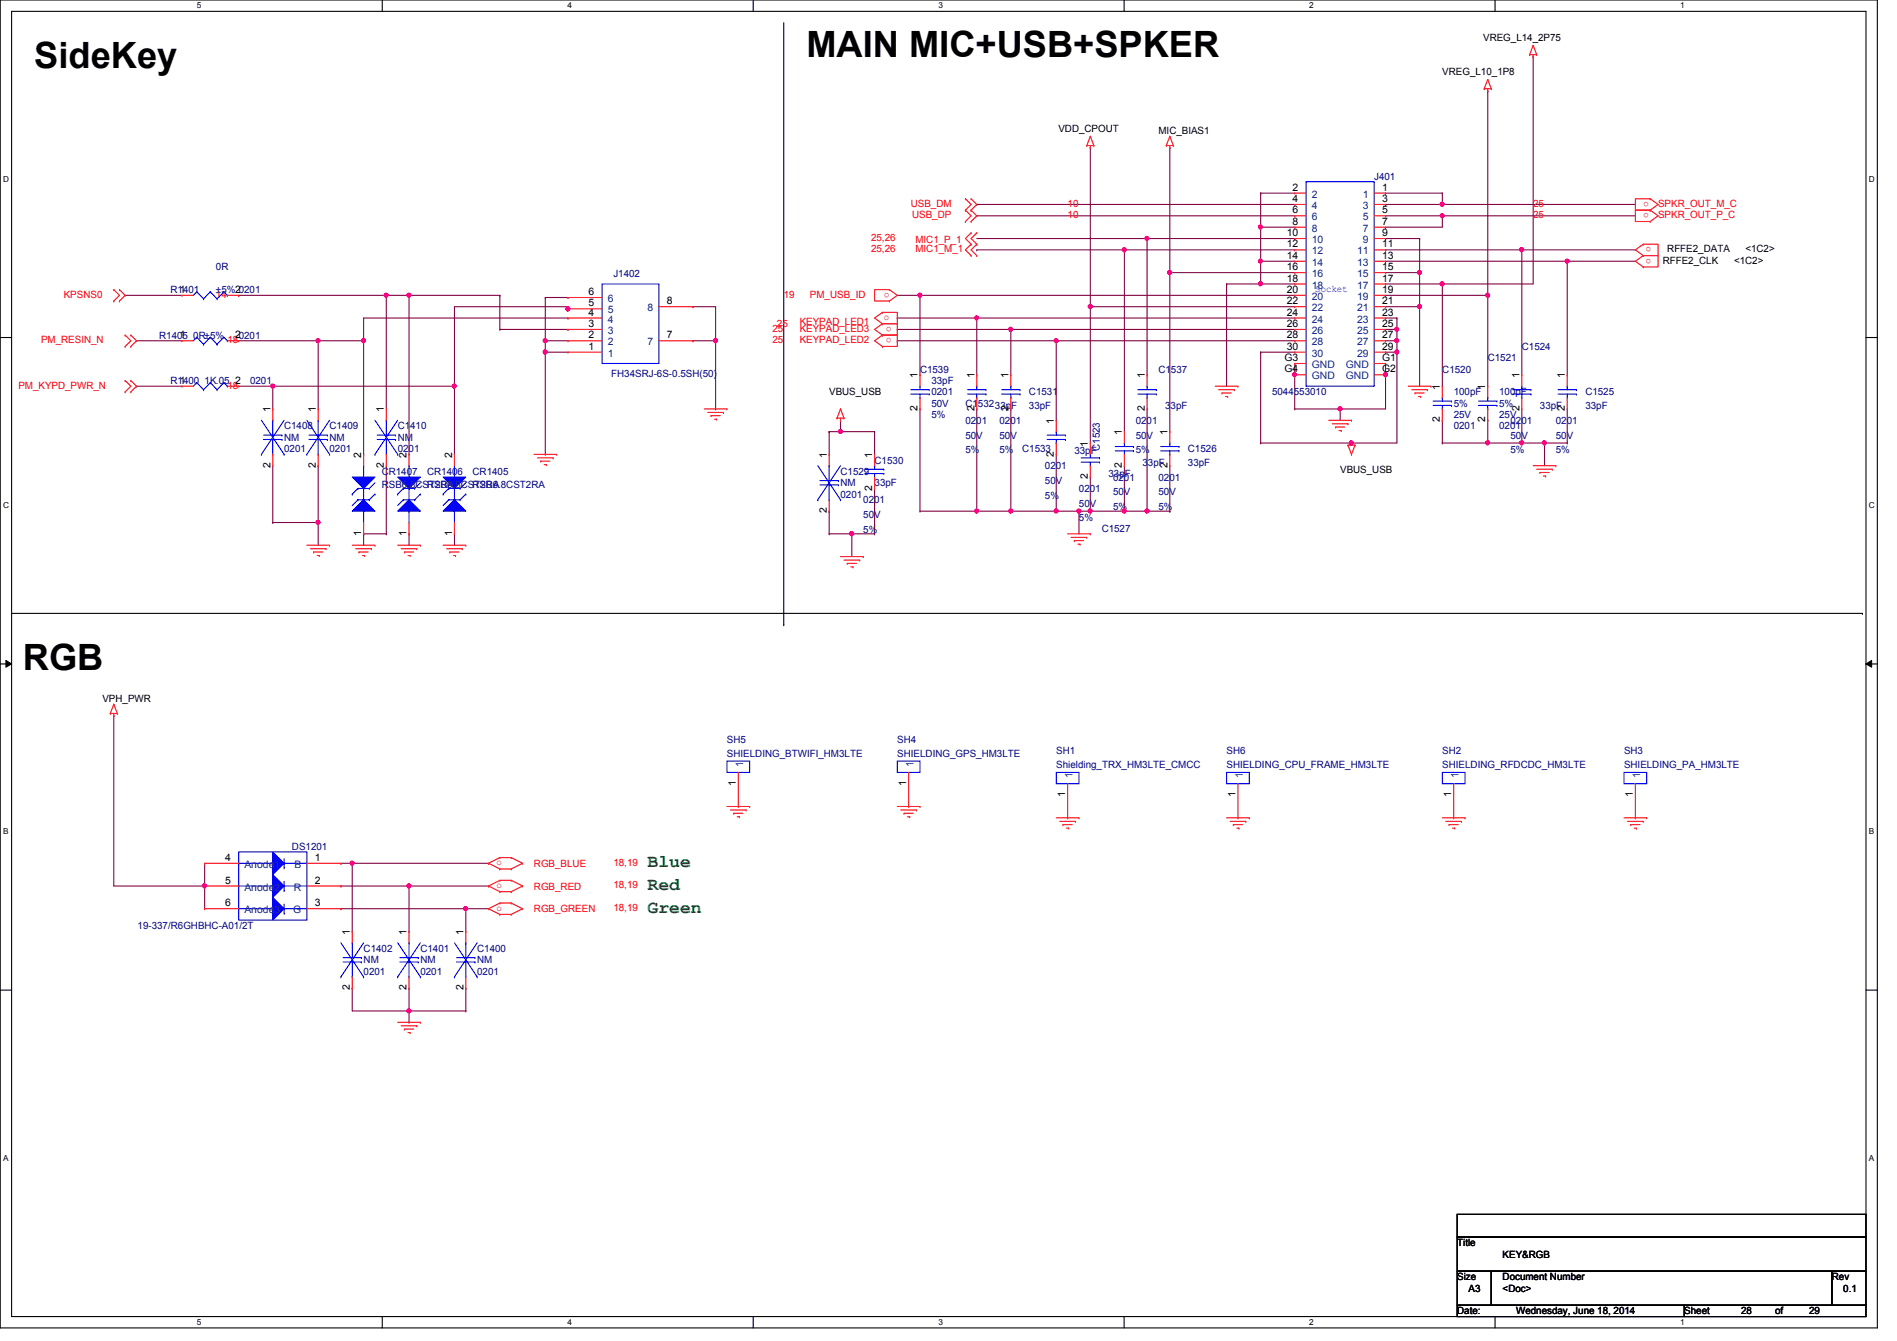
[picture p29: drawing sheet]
<svg xmlns="http://www.w3.org/2000/svg" width="297mm" height="210mm" viewBox="0 0 297 210" stroke-linecap="round" stroke-linejoin="round" font-family="sans-serif">
<defs><g id="words">
<g font-size="5.7">
<text x="5.4" y="10.6">SideKey</text>
<text x="126.3" y="8.8">MAIN MIC+USB+SPKER</text>
<text x="3.6" y="104.9">RGB</text>
</g>
<g font-size="2.8" fill="#008000">
<text x="101.4" y="135.7">Blue</text>
<text x="101.4" y="142.8">Green</text>
<text x="101.4" y="139.3">Red</text>
</g>
<g font-size="1.6">
<text x="225.8" y="11.8">VREG_L10_1P8</text>
<text x="232.2" y="6.4">VREG_L14_2P75</text>
<text x="165.7" y="20.7">VDD_CPOUT</text>
<text x="181.4" y="21">MIC_BIAS1</text>
<text x="202.4" y="29.8">2</text>
<text x="216.4" y="29.8">1</text>
<text x="202.4" y="31.6">4</text>
<text x="202.4" y="33.4">6</text>
<text x="202.4" y="35.2">8</text>
<text x="216.4" y="31.6">3</text>
<text x="216.4" y="33.4">5</text>
<text x="216.4" y="35.2">7</text>
<text x="201.5" y="37">10</text>
<text x="201.5" y="38.7">12</text>
<text x="201.5" y="40.5">14</text>
<text x="216.4" y="37">9</text>
<text x="216.4" y="38.7">11</text>
<text x="216.4" y="40.5">13</text>
<text x="260.3" y="41.3">RFFE2_CLK</text>
<text x="261.1" y="39.5">RFFE2_DATA</text>
<text x="271.5" y="41.3">&lt;1C2&gt;</text>
<text x="273.3" y="39.5">&lt;1C2&gt;</text>
<text x="28.1" y="45.8">1</text>
<text x="36.8" y="45.8">2</text>
<text x="92.2" y="46.2">6</text>
<text x="92.2" y="48">5</text>
<text x="104.4" y="47.6">8</text>
<text x="201.5" y="42.3">16</text>
<text x="201.5" y="44.1">18</text>
<text x="201.5" y="45.8">20</text>
<text x="201.5" y="47.6">22</text>
<text x="216.4" y="42.3">15</text>
<text x="216.4" y="44.1">17</text>
<text x="216.4" y="45.8">19</text>
<text x="216.4" y="47.6">21</text>
<text x="28.1" y="53">1</text>
<text x="36.8" y="53">20201</text>
<text x="92.2" y="53">2</text>
<text x="92.2" y="51.2">3</text>
<text x="92.2" y="49.4">4</text>
<text x="104.4" y="53">7</text>
<text x="201.5" y="49.4">24</text>
<text x="201.5" y="51.2">26</text>
<text x="201.5" y="53">28</text>
<text x="216.4" y="49.4">23</text>
<text x="216.4" y="51.2">25</text>
<text x="216.4" y="53">27</text>
<text x="92.2" y="54.7">1</text>
<text x="143.7" y="59.2" transform="rotate(-90 143.7 59.2)">1</text>
<text x="152.6" y="59.2" transform="rotate(-90 152.6 59.2)">1</text>
<text x="157.9" y="59.2" transform="rotate(-90 157.9 59.2)">1</text>
<text x="179.2" y="59.2" transform="rotate(-90 179.2 59.2)">1</text>
<text x="201.1" y="56.5">G3</text>
<text x="201.1" y="58.3">G4</text>
<text x="201.5" y="54.7">30</text>
<text x="216.4" y="54.7">29</text>
<text x="216.4" y="56.5">G1</text>
<text x="216.4" y="58.3">G2</text>
<text x="237.9" y="59.2" transform="rotate(-90 237.9 59.2)">1</text>
<text x="245" y="59.2" transform="rotate(-90 245 59.2)">1</text>
<text x="28.1" y="60.1">1</text>
<text x="36.8" y="60.1">2</text>
<text x="42.3" y="64.6" transform="rotate(-90 42.3 64.6)">1</text>
<text x="49.4" y="64.6" transform="rotate(-90 49.4 64.6)">1</text>
<text x="60.1" y="64.6" transform="rotate(-90 60.1 64.6)">1</text>
<text x="129.8" y="61.9">VBUS_USB</text>
<text x="143.7" y="64.3" transform="rotate(-90 143.7 64.3)">2</text>
<text x="152.6" y="64.3" transform="rotate(-90 152.6 64.3)">2</text>
<text x="157.9" y="64.3" transform="rotate(-90 157.9 64.3)">2</text>
<text x="179.2" y="64.3" transform="rotate(-90 179.2 64.3)">2</text>
<text x="225.5" y="61" transform="rotate(-90 225.5 61)">1</text>
<text x="232.6" y="61" transform="rotate(-90 232.6 61)">1</text>
<text x="237.9" y="64.3" transform="rotate(-90 237.9 64.3)">2</text>
<text x="245" y="64.3" transform="rotate(-90 245 64.3)">2</text>
<text x="56.6" y="71.7" transform="rotate(-90 56.6 71.7)">2</text>
<text x="63.7" y="71.7" transform="rotate(-90 63.7 71.7)">2</text>
<text x="70.8" y="71.7" transform="rotate(-90 70.8 71.7)">2</text>
<text x="129.5" y="71.7" transform="rotate(-90 129.5 71.7)">1</text>
<text x="136.6" y="71.7" transform="rotate(-90 136.6 71.7)">1</text>
<text x="165" y="71.5" transform="rotate(-90 165 71.5)">2</text>
<text x="165" y="66.3" transform="rotate(-90 165 66.3)">1</text>
<text x="170.3" y="69.9" transform="rotate(-90 170.3 69.9)">1</text>
<text x="175.7" y="68.1" transform="rotate(-90 175.7 68.1)">1</text>
<text x="182.8" y="68.1" transform="rotate(-90 182.8 68.1)">1</text>
<text x="225.5" y="66.1" transform="rotate(-90 225.5 66.1)">2</text>
<text x="232.6" y="66.1" transform="rotate(-90 232.6 66.1)">2</text>
<text x="42.3" y="73.2" transform="rotate(-90 42.3 73.2)">2</text>
<text x="49.4" y="73.2" transform="rotate(-90 49.4 73.2)">2</text>
<text x="60.1" y="73.2" transform="rotate(-90 60.1 73.2)">2</text>
<text x="136.6" y="76.8" transform="rotate(-90 136.6 76.8)">2</text>
<text x="170.3" y="75" transform="rotate(-90 170.3 75)">2</text>
<text x="175.7" y="73.2" transform="rotate(-90 175.7 73.2)">2</text>
<text x="182.8" y="73.2" transform="rotate(-90 182.8 73.2)">2</text>
<text x="209.8" y="74">VBUS_USB</text>
<text x="56.6" y="83.9" transform="rotate(-90 56.6 83.9)">1</text>
<text x="63.7" y="83.9" transform="rotate(-90 63.7 83.9)">1</text>
<text x="70.8" y="83.9" transform="rotate(-90 70.8 83.9)">1</text>
<text x="129.5" y="80.3" transform="rotate(-90 129.5 80.3)">2</text>
<text x="16" y="109.9">VPH_PWR</text>
<text x="115.2" y="123" transform="rotate(-90 115.2 123)">1</text>
<text x="141.9" y="123" transform="rotate(-90 141.9 123)">1</text>
<text x="166.8" y="124.8" transform="rotate(-90 166.8 124.8)">1</text>
<text x="193.5" y="124.8" transform="rotate(-90 193.5 124.8)">1</text>
<text x="227.2" y="124.8" transform="rotate(-90 227.2 124.8)">1</text>
<text x="255.7" y="124.8" transform="rotate(-90 255.7 124.8)">1</text>
<text x="35.3" y="134.7">4</text>
<text x="49.3" y="134.7">1</text>
<text x="35.3" y="138.3">5</text>
<text x="35.3" y="141.9">6</text>
<text x="49.3" y="138.3">2</text>
<text x="49.3" y="141.9">3</text>
<text x="54.8" y="146.3" transform="rotate(-90 54.8 146.3)">1</text>
<text x="63.7" y="146.3" transform="rotate(-90 63.7 146.3)">1</text>
<text x="72.6" y="146.3" transform="rotate(-90 72.6 146.3)">1</text>
<text x="54.8" y="155" transform="rotate(-90 54.8 155)">2</text>
<text x="63.7" y="155" transform="rotate(-90 63.7 155)">2</text>
<text x="72.6" y="155" transform="rotate(-90 72.6 155)">2</text>
<text x="228.2" y="195.1">Title</text>
<text x="235.3" y="196.8">KEY&amp;RGB</text>
<text x="228.2" y="200.4">Size</text>
<text x="230" y="202.2">A3</text>
<text x="235.3" y="200.4">Document Number</text>
<text x="235.3" y="202.2">&lt;Doc&gt;</text>
<text x="286.8" y="200.4">Rev</text>
<text x="288.6" y="202.2">0.1</text>
<text x="228.2" y="205.7">Date:</text>
<text x="237.4" y="205.7">Wednesday, June 18, 2014</text>
<text x="263.7" y="205.7">Sheet</text>
<text x="272.6" y="205.7">28</text>
<text x="278" y="205.7">of</text>
<text x="283.3" y="205.7">29</text>
</g>
<g font-size="1.6" fill="#000080">
<text x="215.2" y="28.1">J401</text>
<text x="26.7" y="45.9">R1401</text>
<text x="33.8" y="42.3">0R</text>
<text x="33.8" y="45.9">±5% 0201</text>
<text x="96.1" y="43.4">J1402</text>
<text x="24.9" y="53">R1405 0R±5%</text>
<text x="95.7" y="59.1">FH34SRJ-6S-0.5SH(50)</text>
<text x="144.1" y="58.3">C1539</text>
<text x="181.4" y="58.3">C1537</text>
<text x="225.8" y="58.3">C1520</text>
<text x="233" y="56.6">C1521</text>
<text x="238.3" y="54.8">C1524</text>
<text x="26.7" y="60.1">R1400 1K.05</text>
<text x="39.2" y="60.1">0201</text>
<text x="145.8" y="60.1">33pF</text>
<text x="145.8" y="61.9">0201</text>
<text x="145.8" y="63.7">50V</text>
<text x="145.8" y="65.4">5%</text>
<text x="151.2" y="63.7">C153233pF</text>
<text x="161.1" y="61.9">C1531</text>
<text x="161.1" y="64">33pF</text>
<text x="182.5" y="64">33pF</text>
<text x="199.2" y="61.9">5044553010</text>
<text x="227.6" y="61.9">100pF</text>
<text x="227.6" y="65.4">25V</text>
<text x="227.6" y="63.7">5%</text>
<text x="234.7" y="61.9">100pF</text>
<text x="234.7" y="65.4">25V</text>
<text x="234.7" y="63.7">5%</text>
<text x="241.1" y="64">33pF</text>
<text x="248.2" y="61.9">C1525</text>
<text x="248.2" y="64">33pF</text>
<text x="44.5" y="67.2">C1408</text>
<text x="44.5" y="69">NM</text>
<text x="44.5" y="70.8">0201</text>
<text x="51.6" y="67.2">C1409</text>
<text x="51.6" y="69">NM</text>
<text x="51.6" y="70.8">0201</text>
<text x="62.3" y="67.2">C1410</text>
<text x="62.3" y="69">NM</text>
<text x="62.3" y="70.8">0201</text>
<text x="151.2" y="66.3">0201</text>
<text x="151.2" y="68.7">50V</text>
<text x="151.2" y="71">5%</text>
<text x="156.5" y="66.3">0201</text>
<text x="156.5" y="68.7">50V</text>
<text x="156.5" y="71">5%</text>
<text x="160.1" y="70.8">C1533</text>
<text x="168.2" y="71.1">33pF</text>
<text x="172.2" y="70.6" transform="rotate(-90 172.2 70.6)">C1523</text>
<text x="177.8" y="66.3">0201</text>
<text x="177.8" y="68.7">50V</text>
<text x="177.8" y="71">5%</text>
<text x="186" y="70.8">C1526</text>
<text x="227.6" y="67.2">0201</text>
<text x="234.7" y="67.2">0201</text>
<text x="236.5" y="66.3">0201</text>
<text x="236.5" y="68.7">50V</text>
<text x="236.5" y="71">5%</text>
<text x="243.6" y="66.3">0201</text>
<text x="243.6" y="68.7">50V</text>
<text x="243.6" y="71">5%</text>
<text x="59.8" y="74.3">CR1407</text>
<text x="59.8" y="76.5">RSB6.8CST2RA</text>
<text x="66.9" y="74.3">CR1406</text>
<text x="66.9" y="76.5">RSB6.8CST2RA</text>
<text x="74" y="74.3">CR1405</text>
<text x="74" y="76.5">RSB6.8CST2RA</text>
<text x="131.6" y="74.3">C1529</text>
<text x="131.6" y="76.1">NM</text>
<text x="131.6" y="77.9">0201</text>
<text x="136.9" y="72.6">C1530</text>
<text x="136.9" y="76.1">33pF</text>
<text x="163.6" y="73.4">0201</text>
<text x="163.6" y="75.8">50V</text>
<text x="168.9" y="77">0201</text>
<text x="173.6" y="74.7">33pF</text>
<text x="174.3" y="75.2">0201</text>
<text x="174.3" y="77.6">50V</text>
<text x="178.9" y="72.9">33pF</text>
<text x="181.4" y="75.2">0201</text>
<text x="181.4" y="77.6">50V</text>
<text x="186" y="72.9">33pF</text>
<text x="135.2" y="78.8">0201</text>
<text x="135.2" y="81.1">50V</text>
<text x="135.2" y="83.4">5%</text>
<text x="163.6" y="78.1">5%</text>
<text x="168.9" y="79.3">50V</text>
<text x="168.9" y="81.6">5%</text>
<text x="172.5" y="83.2">C1527</text>
<text x="174.3" y="79.8">5%</text>
<text x="181.4" y="79.8">5%</text>
<text x="113.8" y="116.3">SH5</text>
<text x="113.8" y="118.4">SHIELDING_BTWIFI_HM3LTE</text>
<text x="140.5" y="116.3">SH4</text>
<text x="140.5" y="118.4">SHIELDING_GPS_HM3LTE</text>
<text x="165.4" y="118.1">SH1</text>
<text x="192.1" y="118.1">SH6</text>
<text x="225.8" y="118.1">SH2</text>
<text x="254.3" y="118.1">SH3</text>
<text x="165.4" y="120.2">Shielding_TRX_HM3LTE_CMCC</text>
<text x="192.1" y="120.2">SHIELDING_CPU_FRAME_HM3LTE</text>
<text x="225.8" y="120.2">SHIELDING_RFDCDC_HM3LTE</text>
<text x="254.3" y="120.2">SHIELDING_PA_HM3LTE</text>
<text x="45.7" y="133">DS1201</text>
<text x="21.5" y="145.5">19-337/R6GHBHC-A01/2T</text>
<text x="56.9" y="149">C1402</text>
<text x="65.8" y="149">C1401</text>
<text x="74.7" y="149">C1400</text>
<text x="56.9" y="150.8">NM</text>
<text x="56.9" y="152.6">0201</text>
<text x="65.8" y="150.8">NM</text>
<text x="65.8" y="152.6">0201</text>
<text x="74.7" y="150.8">NM</text>
<text x="74.7" y="152.6">0201</text>
</g>
<g font-size="1.6" fill="#f00">
<text x="142.6" y="32.4">USB_DM</text>
<text x="142.8" y="34.2">USB_DP</text>
<text x="167.2" y="32.4">10</text>
<text x="167.2" y="34.2">10</text>
<text x="240.1" y="34.2">25</text>
<text x="240.1" y="32.4">25</text>
<text x="258.2" y="33.4" transform="rotate(180 258.2 33.4)">o</text>
<text x="258.2" y="31.6" transform="rotate(180 258.2 31.6)">o</text>
<text x="259.6" y="34.2">SPKR_OUT_P_C</text>
<text x="259.6" y="32.4">SPKR_OUT_M_C</text>
<text x="136.4" y="37.7">25,26</text>
<text x="136.4" y="39.5">25,26</text>
<text x="143.3" y="38.1">MIC1_P_1</text>
<text x="143.3" y="39.5">MIC1_M_1</text>
<text x="258.6" y="40.5" transform="rotate(180 258.6 40.5)">o</text>
<text x="258.6" y="38.7" transform="rotate(180 258.6 38.7)">o</text>
<text x="10" y="46.6">KPSNS0</text>
<text x="33.8" y="46.6">14</text>
<text x="122.7" y="46.6">19</text>
<text x="126.8" y="46.6">PM_USB_ID</text>
<text x="139.3" y="45.8" transform="rotate(180 139.3 45.8)">o</text>
<text x="6.4" y="53.7">PM_RESIN_N</text>
<text x="35.6" y="53.7">18</text>
<text x="120.9" y="51.9">25</text>
<text x="120.9" y="53.7">25</text>
<text x="121.7" y="51.2">25</text>
<text x="125.2" y="51.9">KEYPAD_LED3</text>
<text x="125.2" y="53.7">KEYPAD_LED2</text>
<text x="125.2" y="50.9">KEYPAD_LED1</text>
<text x="138.4" y="50.1">o</text>
<text x="139.6" y="51.1" transform="rotate(180 139.6 51.1)">o</text>
<text x="139.6" y="52.9" transform="rotate(180 139.6 52.9)">o</text>
<text x="2.9" y="60.8">PM_KYPD_PWR_N</text>
<text x="35.6" y="60.8">18</text>
<text x="77.7" y="135.5">o</text>
<text x="83.6" y="135.7">RGB_BLUE</text>
<text x="96.1" y="135.5">18,19</text>
<text x="77.7" y="139">o</text>
<text x="77.7" y="142.6">o</text>
<text x="83.6" y="139.2">RGB_RED</text>
<text x="83.6" y="142.8">RGB_GREEN</text>
<text x="96.1" y="139.1">18,19</text>
<text x="96.1" y="142.6">18,19</text>
</g>
<g font-size="1.6" fill="#004080">
<text x="205.4" y="30.9">2</text>
<text x="205.4" y="32.7">4</text>
<text x="205.4" y="34.5">6</text>
<text x="213.4" y="30.9">1</text>
<text x="213.4" y="32.7">3</text>
<text x="213.4" y="34.5">5</text>
<text x="205.4" y="36.3">8</text>
<text x="205.4" y="38.1">10</text>
<text x="205.4" y="39.8">12</text>
<text x="205.4" y="41.6">14</text>
<text x="212.5" y="39.8">11</text>
<text x="212.5" y="41.6">13</text>
<text x="213.4" y="36.3">7</text>
<text x="213.4" y="38.1">9</text>
<text x="95.2" y="47.3">6</text>
<text x="205.4" y="43.4">16</text>
<text x="205.4" y="45.2">18</text>
<text x="205.4" y="46.9">20</text>
<text x="212.5" y="43.4">15</text>
<text x="212.5" y="45.2">17</text>
<text x="212.5" y="46.9">19</text>
<text x="95.2" y="52.3">3</text>
<text x="95.2" y="50.5">4</text>
<text x="95.2" y="49.1">5</text>
<text x="101.4" y="48.7">8</text>
<text x="205.4" y="48.7">22</text>
<text x="205.4" y="50.5">24</text>
<text x="205.4" y="52.3">26</text>
<text x="212.5" y="48.7">21</text>
<text x="212.5" y="50.5">23</text>
<text x="212.5" y="52.3">25</text>
<text x="95.2" y="55.8">1</text>
<text x="95.2" y="54.1">2</text>
<text x="101.4" y="54.1">7</text>
<text x="205.4" y="54.1">28</text>
<text x="205.4" y="55.8">30</text>
<text x="205.4" y="57.6">GND</text>
<text x="205.4" y="59.4">GND</text>
<text x="210.7" y="57.6">GND</text>
<text x="210.7" y="59.4">GND</text>
<text x="212.5" y="54.1">27</text>
<text x="212.5" y="55.8">29</text>
<text x="116.4" y="120" transform="rotate(-90 116.4 120)">1</text>
<text x="143" y="120" transform="rotate(-90 143 120)">1</text>
<text x="167.9" y="121.8" transform="rotate(-90 167.9 121.8)">1</text>
<text x="194.6" y="121.8" transform="rotate(-90 194.6 121.8)">1</text>
<text x="228.4" y="121.8" transform="rotate(-90 228.4 121.8)">1</text>
<text x="256.8" y="121.8" transform="rotate(-90 256.8 121.8)">1</text>
<text x="38.3" y="135.8">Anode1</text>
<text x="46.1" y="135.8">B</text>
<text x="38.3" y="139.4">Anode2</text>
<text x="38.3" y="143">Anode3</text>
<text x="45.9" y="143">G</text>
<text x="46" y="139.4">R</text>
</g>
<text font-size="1.6" fill="#00f" x="205.9" y="45.7">Socket</text>
<g font-size="1.3">
<text x="30.8" y="1.3">5</text>
<text x="88.9" y="1.3">4</text>
<text x="146.9" y="1.3">3</text>
<text x="205" y="1.3">2</text>
<text x="263.1" y="1.3">1</text>
<text x=".5" y="28.4">D</text>
<text x="292.6" y="28.4">D</text>
<text x=".5" y="79.5">C</text>
<text x="292.6" y="79.5">C</text>
<text x=".5" y="130.6">B</text>
<text x="292.6" y="130.6">B</text>
<text x=".5" y="181.7">A</text>
<text x="292.6" y="181.7">A</text>
<text x="30.8" y="207.4">5</text>
<text x="88.9" y="207.4">4</text>
<text x="146.9" y="207.4">3</text>
<text x="205" y="207.4">2</text>
<text x="263.1" y="207.4">1</text>
</g>
</g></defs>
<path d="M0 0h294v207.9h-294zM1.8 1.8h290.4v204.3h-290.4z" fill="none" stroke="#000" stroke-width=".17"/>
<g fill="#fff">
<path d="M30.8 .2h.7v1.4h-.7z"/>
<path d="M30.8 206.2h.7v1.4h-.7z"/>
</g>
<path d="M59.9 0v1.8M59.9 206.1v1.8" fill="none" stroke="#000" stroke-width=".17"/>
<g fill="#fff">
<path d="M88.9 .2h.6v1.4h-.6z"/>
<path d="M88.9 206.2h.6v1.4h-.6z"/>
</g>
<path d="M117.9 0v1.8M117.9 206.1v1.8" fill="none" stroke="#000" stroke-width=".17"/>
<g fill="#fff">
<path d="M146.9 .2h.7v1.4h-.7z"/>
<path d="M146.9 206.2h.7v1.4h-.7z"/>
</g>
<path d="M176 0v1.8M176 206.1v1.8" fill="none" stroke="#000" stroke-width=".17"/>
<g fill="#fff">
<path d="M205 .2h.7v1.4h-.7z"/>
<path d="M205 206.2h.7v1.4h-.7z"/>
</g>
<path d="M234.1 0v1.8M234.1 206.1v1.8" fill="none" stroke="#000" stroke-width=".17"/>
<g fill="#fff">
<path d="M263.1 .2h.7v1.4h-.7z"/>
<path d="M263.1 206.2h.7v1.4h-.7z"/>
<path d="M.5 27.3h.9v1.4h-.9z"/>
<path d="M292.6 27.3h.9v1.4h-.9z"/>
<path d="M.5 78.4h.9v1.4h-.9z"/>
<path d="M292.6 78.4h.9v1.4h-.9z"/>
</g>
<path d="M0 52.8h1.8M292.2 52.8h1.8" fill="none" stroke="#000" stroke-width=".17"/>
<g fill="#fff">
<path d="M.5 129.5h.8v1.4h-.8z"/>
<path d="M292.6 129.5h.9v1.4h-.9z"/>
</g>
<path d="M0 103.9h1.8M292.2 103.9h1.8" fill="none" stroke="#000" stroke-width=".17"/>
<path d="M.9 103.4l.9 .5-.9 .5zM292.2 103.9l.9-.5v1z" fill="#000"/>
<path d="M.9 103.4l.9 .5-.9 .5zM292.2 103.9l.9-.5v1z" fill="none" stroke="#000" stroke-width=".16"/>
<g fill="#fff">
<path d="M.5 180.5h.8v1.4h-.8z"/>
<path d="M292.6 180.5h.9v1.4h-.9z"/>
</g>
<path d="M122.7 3.6v94.2M1.8 96h289.8M122.7 97.8h.1M291.6 96h.1M0 155h1.8M292.2 155h1.8" fill="none" stroke="#000" stroke-width=".17"/>
<g fill="none" stroke="#800040" stroke-width=".17">
<path d="M19.6 46.2h.1M19.6 46.2h8.9M21.4 53.3h.1M21.4 53.3h7.1M56.9 53.3h.1M64 46.2h.1M64 46.2v24.9M88.9 49.8h.1M88.9 49.8h-32v3.5M37.4 60.5h5.3M42.7 60.5h.1M56.9 83.6h.1"/>
<path d="M56.9 83.6v1.7M64 83.6h.1M64 83.6v1.7M71.2 83.6h.1M71.2 83.6v1.7"/>
</g>
<circle cx="42.7" cy="60.4" r=".32" fill="#f0f"/>
<circle cx="42.7" cy="60.4" r=".32" fill="none" stroke="#f0f" stroke-width=".17"/>
<path d="M37.4 46.2h.1M37.4 53.3h12.4M37.4 46.2h23.1M49.8 53.3h.1M64 138.7h.1M64 138.7v7.1M55.2 158.2h8.8M64 158.2h.1M64 154.7v3.5M72.9 142.2h.1M72.9 142.2v3.6" fill="none" stroke="#800040" stroke-width=".17"/>
<circle cx="64" cy="158.2" r=".32" fill="#f0f"/>
<circle cx="64" cy="158.2" r=".32" fill="none" stroke="#f0f" stroke-width=".17"/>
<g fill="none" stroke="#800040" stroke-width=".17">
<path d="M17.8 112h.1M17.8 112v26.7h14.2M32 138.7h.1M53.4 138.7h.1M53.4 135.1h.1M53.4 138.7h10.6M53.4 135.1h1.8M55.2 135.1h.1M55.2 135.1v10.7M53.4 142.2h.1M53.4 142.2h19.5M55.2 154.7h.1"/>
<path d="M55.2 154.7v3.5M72.9 154.7h.1M72.9 154.7v3.5"/>
</g>
<circle cx="32" cy="138.7" r=".32" fill="#f0f"/>
<circle cx="32" cy="138.7" r=".32" fill="none" stroke="#f0f" stroke-width=".17"/>
<path d="M21.4 60.5h.1M21.4 60.5h7.1M71.2 71.1h.1M71.2 60.5v10.6M72.9 142.2h.1M72.9 142.2h3.6" fill="none" stroke="#800040" stroke-width=".17"/>
<circle cx="72.9" cy="142.2" r=".32" fill="#f0f"/>
<circle cx="72.9" cy="142.2" r=".32" fill="none" stroke="#f0f" stroke-width=".17"/>
<path d="M49.8 53.3h.1M49.8 53.3v10.7M42.7 60.5h.1M42.7 60.5v3.5M42.7 60.5h28.5M71.2 60.5h.1M32 138.7h.1M32 135.1v7.1M72.9 158.2h.1M72.9 158.2h-8.9v1.8M64 160h.1" fill="none" stroke="#800040" stroke-width=".17"/>
<circle cx="49.8" cy="53.3" r=".32" fill="#f0f"/>
<circle cx="49.8" cy="53.3" r=".32" fill="none" stroke="#f0f" stroke-width=".17"/>
<path d="M49.8 53.3h7.1M56.9 53.3h.1M60.5 46.2h.1M60.5 46.2v17.8" fill="none" stroke="#800040" stroke-width=".17"/>
<circle cx="60.5" cy="46.2" r=".32" fill="#f0f"/>
<circle cx="60.5" cy="46.2" r=".32" fill="none" stroke="#f0f" stroke-width=".17"/>
<path d="M60.5 46.2h.1M60.5 46.2h3.5M42.7 72.9v8.9M49.8 72.9h.1M49.8 72.9v8.9M42.7 81.8h.1M42.7 81.8h7.1M49.8 81.8h.1" fill="none" stroke="#800040" stroke-width=".17"/>
<circle cx="49.8" cy="81.8" r=".32" fill="#f0f"/>
<circle cx="49.8" cy="81.8" r=".32" fill="none" stroke="#f0f" stroke-width=".17"/>
<path d="M60.5 72.9v10.7M49.8 81.8h.1M49.8 81.8v3.5M56.9 83.6h.1M56.9 83.6h3.6M60.5 83.6h.1M55.2 135.1h21.3M76.5 135.1h.1" fill="none" stroke="#800040" stroke-width=".17"/>
<circle cx="55.1" cy="135.1" r=".32" fill="#f0f"/>
<circle cx="55.1" cy="135.1" r=".32" fill="none" stroke="#f0f" stroke-width=".17"/>
<path d="M64 138.7h12.5M76.5 138.7h.1" fill="none" stroke="#800040" stroke-width=".17"/>
<circle cx="64" cy="138.7" r=".32" fill="#f0f"/>
<circle cx="64" cy="138.7" r=".32" fill="none" stroke="#f0f" stroke-width=".17"/>
<path d="M152.9 33.8h.1M152.9 32h.1M152.9 33.8h49.8M152.9 32h49.8M197.4 30.2h.1M197.4 35.6h.1M197.4 30.2h5.3M197.4 35.6h5.3M197.4 35.6v5.3M192.1 44.4h.1M192.1 44.4v16.1" fill="none" stroke="#800040" stroke-width=".17"/>
<circle cx="197.4" cy="40.9" r=".32" fill="#f0f"/>
<circle cx="197.4" cy="40.9" r=".32" fill="none" stroke="#f0f" stroke-width=".17"/>
<circle cx="197.4" cy="35.5" r=".32" fill="#f0f"/>
<circle cx="197.4" cy="35.5" r=".32" fill="none" stroke="#f0f" stroke-width=".17"/>
<path d="M217 48h.1M217 48h5.3M222.3 48h.1M222.3 48v12.5" fill="none" stroke="#800040" stroke-width=".17"/>
<circle cx="222.3" cy="48" r=".32" fill="#f0f"/>
<circle cx="222.3" cy="48" r=".32" fill="none" stroke="#f0f" stroke-width=".17"/>
<g fill="none" stroke="#800040" stroke-width=".17">
<path d="M152.9 39.1h.1M152.9 37.3h26.7M152.9 39.1h23.2M179.6 37.3h.1M183.2 23.1h.1M183.2 23.1v19.6M197.4 30.2h.1M197.4 30.2v5.4M183.2 42.7h.1M183.2 42.7h19.5M192.1 44.4h.1M197.4 40.9h.1"/>
<path d="M197.4 40.9v3.5h-5.3M197.4 40.9h5.3"/>
</g>
<circle cx="197.4" cy="44.4" r=".32" fill="#f0f"/>
<circle cx="197.4" cy="44.4" r=".32" fill="none" stroke="#f0f" stroke-width=".17"/>
<path d="M197.4 69.3h.1M197.4 69.3h14.2" fill="none" stroke="#800040" stroke-width=".17"/>
<circle cx="211.6" cy="69.3" r=".32" fill="#f0f"/>
<circle cx="211.6" cy="69.3" r=".32" fill="none" stroke="#f0f" stroke-width=".17"/>
<path d="M217 30.2h.1M217 32h.1M217 30.2h8.8M217 32h8.8M140.5 46.2h3.6M144.1 46.2h.1M211.6 69.3h.1M211.6 69.3h7.1" fill="none" stroke="#800040" stroke-width=".17"/>
<circle cx="225.8" cy="32" r=".32" fill="#f0f"/>
<circle cx="225.8" cy="32" r=".32" fill="none" stroke="#f0f" stroke-width=".17"/>
<path d="M217 33.8h.1M217 33.8h8.8M225.8 30.2h.1M225.8 32h.1M225.8 30.2v1.8M225.8 32h30.3" fill="none" stroke="#800040" stroke-width=".17"/>
<circle cx="225.8" cy="33.8" r=".32" fill="#f0f"/>
<circle cx="225.8" cy="33.8" r=".32" fill="none" stroke="#f0f" stroke-width=".17"/>
<path d="M233 14.2h.1M233 14.2v32h-16M217 35.6h.1M225.8 33.8h.1M225.8 33.8v1.8h-8.8M225.8 33.8h30.3M217 46.2h.1" fill="none" stroke="#800040" stroke-width=".17"/>
<circle cx="232.9" cy="46.2" r=".32" fill="#f0f"/>
<circle cx="232.9" cy="46.2" r=".32" fill="none" stroke="#f0f" stroke-width=".17"/>
<path d="M240.1 8.9h.1M240.1 8.9v35.5M217 44.4h.1M217 42.7h.1M217 44.4h8.8M217 42.7h5.3" fill="none" stroke="#800040" stroke-width=".17"/>
<circle cx="222.3" cy="42.6" r=".32" fill="#f0f"/>
<circle cx="222.3" cy="42.6" r=".32" fill="none" stroke="#f0f" stroke-width=".17"/>
<path d="M217 37.3h.1M217 39.1h.1M217 37.3h5.3M217 39.1h21.3M222.3 37.3h.1M222.3 37.3v10.7M217 40.9h.1M217 40.9h28.4M222.3 42.7h.1" fill="none" stroke="#800040" stroke-width=".17"/>
<circle cx="245.4" cy="40.9" r=".32" fill="#f0f"/>
<circle cx="245.4" cy="40.9" r=".32" fill="none" stroke="#f0f" stroke-width=".17"/>
<g fill="none" stroke="#800040" stroke-width=".17">
<path d="M197.4 55.1h.1M197.4 44.4h.1M197.4 55.1v14.2M197.4 44.4h5.3M217 55.1h.1M217 56.9h.1M217 58.7h.1M217 55.1h1.7M217 56.9v7.1h-7.2M218.7 55.1h.1M218.7 55.1v14.2M209.8 64h.1"/>
<path d="M209.8 64v1.8"/>
</g>
<circle cx="216.9" cy="58.6" r=".32" fill="#f0f"/>
<circle cx="216.9" cy="58.6" r=".32" fill="none" stroke="#f0f" stroke-width=".17"/>
<path d="M202.7 56.9h.1M202.7 56.9v1.8M202.7 64h.1M202.7 64h7.1" fill="none" stroke="#800040" stroke-width=".17"/>
<circle cx="209.8" cy="64" r=".32" fill="#f0f"/>
<circle cx="209.8" cy="64" r=".32" fill="none" stroke="#f0f" stroke-width=".17"/>
<path d="M202.7 58.7h.1M202.7 58.7v5.3" fill="none" stroke="#800040" stroke-width=".17"/>
<circle cx="202.7" cy="58.6" r=".32" fill="#f0f"/>
<circle cx="202.7" cy="58.6" r=".32" fill="none" stroke="#f0f" stroke-width=".17"/>
<path d="M183.2 42.7h.1M183.2 42.7v24.9" fill="none" stroke="#800040" stroke-width=".17"/>
<circle cx="183.1" cy="42.6" r=".32" fill="#f0f"/>
<circle cx="183.1" cy="42.6" r=".32" fill="none" stroke="#f0f" stroke-width=".17"/>
<path d="M238.3 39.1h.1M238.3 39.1v19.6M245.4 40.9h.1M245.4 40.9v17.8M245.4 40.9h10.7M183.2 72.9v7.1M168.9 80h.1M168.9 80h1.8M168.9 80v3.6M170.7 80h.1M183.2 80h.1" fill="none" stroke="#800040" stroke-width=".17"/>
<circle cx="238.3" cy="39.1" r=".32" fill="#f0f"/>
<circle cx="238.3" cy="39.1" r=".32" fill="none" stroke="#f0f" stroke-width=".17"/>
<path d="M238.3 39.1h.1M238.3 39.1h17.8M238.3 69.3h.1M238.3 64v5.3M241.8 69.3h.1M241.8 69.3h3.6M241.8 69.3v3.6M245.4 69.3h.1M245.4 64v5.3" fill="none" stroke="#800040" stroke-width=".17"/>
<circle cx="238.3" cy="69.3" r=".32" fill="#f0f"/>
<circle cx="238.3" cy="69.3" r=".32" fill="none" stroke="#f0f" stroke-width=".17"/>
<path d="M238.3 69.3h.1M238.3 69.3h3.5" fill="none" stroke="#800040" stroke-width=".17"/>
<circle cx="241.8" cy="69.3" r=".32" fill="#f0f"/>
<circle cx="241.8" cy="69.3" r=".32" fill="none" stroke="#f0f" stroke-width=".17"/>
<path d="M176.1 39.1h.1M176.1 39.1v28.5" fill="none" stroke="#800040" stroke-width=".17"/>
<circle cx="176" cy="39.1" r=".32" fill="#f0f"/>
<circle cx="176" cy="39.1" r=".32" fill="none" stroke="#f0f" stroke-width=".17"/>
<path d="M176.1 39.1h.1M176.1 39.1h26.6M176.1 72.9v7.1M176.1 80h.1" fill="none" stroke="#800040" stroke-width=".17"/>
<circle cx="176" cy="80" r=".32" fill="#f0f"/>
<circle cx="176" cy="80" r=".32" fill="none" stroke="#f0f" stroke-width=".17"/>
<path d="M225.8 44.4h.1M225.8 44.4v16.1M233 46.2h.1M233 46.2v14.3M176.1 80h3.5M179.6 80h.1" fill="none" stroke="#800040" stroke-width=".17"/>
<circle cx="225.8" cy="44.4" r=".32" fill="#f0f"/>
<circle cx="225.8" cy="44.4" r=".32" fill="none" stroke="#f0f" stroke-width=".17"/>
<path d="M225.8 44.4h.1M225.8 44.4h14.3M225.8 65.8h.1M225.8 69.3h.1M225.8 65.8v3.5M233 65.8h.1M233 65.8v3.5h-7.2" fill="none" stroke="#800040" stroke-width=".17"/>
<circle cx="232.9" cy="69.3" r=".32" fill="#f0f"/>
<circle cx="232.9" cy="69.3" r=".32" fill="none" stroke="#f0f" stroke-width=".17"/>
<path d="M170.7 48h.1M170.7 48v21.3M233 69.3h.1M233 69.3h5.3" fill="none" stroke="#800040" stroke-width=".17"/>
<circle cx="170.7" cy="48" r=".32" fill="#f0f"/>
<circle cx="170.7" cy="48" r=".32" fill="none" stroke="#f0f" stroke-width=".17"/>
<path d="M170.7 48h.1M170.7 48h32M170.7 74.7v5.3M170.7 80h.1" fill="none" stroke="#800040" stroke-width=".17"/>
<circle cx="170.7" cy="80" r=".32" fill="#f0f"/>
<circle cx="170.7" cy="80" r=".32" fill="none" stroke="#f0f" stroke-width=".17"/>
<path d="M129.8 67.6h.1M129.8 67.6h1.8M129.8 67.6v3.5M136.9 67.6h.1M136.9 67.6v3.5M136.9 76.5v7.1M129.8 83.6h.1M129.8 83.6h3.6M136.9 83.6h.1" fill="none" stroke="#800040" stroke-width=".17"/>
<circle cx="133.4" cy="83.5" r=".32" fill="#f0f"/>
<circle cx="133.4" cy="83.5" r=".32" fill="none" stroke="#f0f" stroke-width=".17"/>
<path d="M131.6 65.8h.1M131.6 65.8v1.8M129.8 80h.1M129.8 80v3.6" fill="none" stroke="#800040" stroke-width=".17"/>
<circle cx="131.6" cy="67.5" r=".32" fill="#f0f"/>
<circle cx="131.6" cy="67.5" r=".32" fill="none" stroke="#f0f" stroke-width=".17"/>
<path d="M170.7 23.1h.1M170.7 23.1v24.9M140.5 53.3h.1M140.5 53.3h24.9M165.4 53.3h.1M165.4 53.3v12.5M131.6 67.6h.1M131.6 67.6h5.3M133.4 83.6h.1M133.4 83.6v3.5M133.4 83.6h3.5" fill="none" stroke="#800040" stroke-width=".17"/>
<circle cx="165.4" cy="53.3" r=".32" fill="#f0f"/>
<circle cx="165.4" cy="53.3" r=".32" fill="none" stroke="#f0f" stroke-width=".17"/>
<path d="M140.5 51.6h.1M140.5 51.6h17.8M158.3 51.6h.1M158.3 51.6v7.1" fill="none" stroke="#800040" stroke-width=".17"/>
<circle cx="158.3" cy="51.5" r=".32" fill="#f0f"/>
<circle cx="158.3" cy="51.5" r=".32" fill="none" stroke="#f0f" stroke-width=".17"/>
<path d="M140.5 49.8h.1M140.5 49.8h12.4M152.9 49.8h.1M152.9 49.8v8.9" fill="none" stroke="#800040" stroke-width=".17"/>
<circle cx="152.9" cy="49.8" r=".32" fill="#f0f"/>
<circle cx="152.9" cy="49.8" r=".32" fill="none" stroke="#f0f" stroke-width=".17"/>
<path d="M152.9 64h.1M152.9 64v16M158.3 64h.1M158.3 64v16" fill="none" stroke="#800040" stroke-width=".17"/>
<circle cx="158.3" cy="80" r=".32" fill="#f0f"/>
<circle cx="158.3" cy="80" r=".32" fill="none" stroke="#f0f" stroke-width=".17"/>
<path d="M152.9 49.8h.1M152.9 49.8h49.8M158.3 51.6h.1M158.3 51.6h44.4M165.4 53.3h.1M165.4 53.3h37.3M197.4 55.1h.1M197.4 55.1h5.3M165.4 71.1v8.9M165.4 80h.1M170.7 80h5.4M176.1 80h.1" fill="none" stroke="#800040" stroke-width=".17"/>
<circle cx="165.4" cy="80" r=".32" fill="#f0f"/>
<circle cx="165.4" cy="80" r=".32" fill="none" stroke="#f0f" stroke-width=".17"/>
<path d="M165.4 80h3.5M168.9 80h.1" fill="none" stroke="#800040" stroke-width=".17"/>
<circle cx="168.9" cy="80" r=".32" fill="#f0f"/>
<circle cx="168.9" cy="80" r=".32" fill="none" stroke="#f0f" stroke-width=".17"/>
<path d="M217 49.8h1.7M217 51.6h1.7M218.7 49.8h.1M218.7 51.6h.1M218.7 49.8v1.8M152.9 80h.1M152.9 80h12.5M158.3 80h.1" fill="none" stroke="#800040" stroke-width=".17"/>
<circle cx="218.7" cy="51.5" r=".32" fill="#f0f"/>
<circle cx="218.7" cy="51.5" r=".32" fill="none" stroke="#f0f" stroke-width=".17"/>
<path d="M217 53.3h1.7M218.7 53.3h.1M218.7 55.1h.1M218.7 51.6v3.5" fill="none" stroke="#800040" stroke-width=".17"/>
<circle cx="218.7" cy="53.3" r=".32" fill="#f0f"/>
<circle cx="218.7" cy="53.3" r=".32" fill="none" stroke="#f0f" stroke-width=".17"/>
<circle cx="218.7" cy="55.1" r=".32" fill="#f0f"/>
<circle cx="218.7" cy="55.1" r=".32" fill="none" stroke="#f0f" stroke-width=".17"/>
<path d="M179.6 37.3h.1M179.6 37.3v21.4" fill="none" stroke="#800040" stroke-width=".17"/>
<circle cx="179.6" cy="37.3" r=".32" fill="#f0f"/>
<circle cx="179.6" cy="37.3" r=".32" fill="none" stroke="#f0f" stroke-width=".17"/>
<path d="M179.6 37.3h23.1M202.7 37.3h.1M179.6 64v16M179.6 80h.1" fill="none" stroke="#800040" stroke-width=".17"/>
<circle cx="179.6" cy="80" r=".32" fill="#f0f"/>
<circle cx="179.6" cy="80" r=".32" fill="none" stroke="#f0f" stroke-width=".17"/>
<path d="M108.5 48h.1M108.5 53.3h.1M108.5 48h3.6v16M108.5 53.3h3.6M112.1 53.3h.1M112.1 64h.1M179.6 80h3.6M183.2 80h.1" fill="none" stroke="#800040" stroke-width=".17"/>
<circle cx="112" cy="53.3" r=".32" fill="#f0f"/>
<circle cx="112" cy="53.3" r=".32" fill="none" stroke="#f0f" stroke-width=".17"/>
<path d="M85.4 55.1h.1M85.4 53.3h.1M85.4 55.1h3.5M85.4 53.3v17.8M85.4 53.3h3.5M85.4 71.1h.1" fill="none" stroke="#800040" stroke-width=".17"/>
<circle cx="85.4" cy="53.3" r=".32" fill="#f0f"/>
<circle cx="85.4" cy="53.3" r=".32" fill="none" stroke="#f0f" stroke-width=".17"/>
<circle cx="85.4" cy="55.1" r=".32" fill="#f0f"/>
<circle cx="85.4" cy="55.1" r=".32" fill="none" stroke="#f0f" stroke-width=".17"/>
<path d="M64 46.2h14.3M78.3 46.2h.1" fill="none" stroke="#800040" stroke-width=".17"/>
<circle cx="64" cy="46.2" r=".32" fill="#f0f"/>
<circle cx="64" cy="46.2" r=".32" fill="none" stroke="#f0f" stroke-width=".17"/>
<path d="M56.9 53.3v17.8M56.9 71.1h.1" fill="none" stroke="#800040" stroke-width=".17"/>
<circle cx="56.9" cy="53.3" r=".32" fill="#f0f"/>
<circle cx="56.9" cy="53.3" r=".32" fill="none" stroke="#f0f" stroke-width=".17"/>
<path d="M71.2 48v12.5M71.2 60.5h.1" fill="none" stroke="#800040" stroke-width=".17"/>
<circle cx="71.1" cy="60.4" r=".32" fill="#f0f"/>
<circle cx="71.1" cy="60.4" r=".32" fill="none" stroke="#f0f" stroke-width=".17"/>
<g fill="none" stroke="#800040" stroke-width=".17">
<path d="M71.2 48h17.7M78.3 51.6h.1M78.3 46.2v5.4M78.3 51.6h10.6M85.4 46.6h.1M85.4 46.6v6.7M85.4 46.6h3.5M88.9 46.6h.1M88.9 51.6h.1M88.9 48h.1M88.9 48.3h.1M88.9 48.6h.1"/>
<path d="M88.9 48v.6"/>
</g>
<circle cx="88.9" cy="48.3" r=".33" fill="#f0f"/>
<circle cx="88.9" cy="48.3" r=".33" fill="none" stroke="#f0f" stroke-width=".17"/>
<path d="M144.1 46.2h.1M144.1 46.2v12.5M144.1 46.2h58.6M202.7 46.2h.1" fill="none" stroke="#800040" stroke-width=".17"/>
<circle cx="144" cy="46.2" r=".32" fill="#f0f"/>
<circle cx="144" cy="46.2" r=".32" fill="none" stroke="#f0f" stroke-width=".17"/>
<path d="M144.1 64v16M144.1 80h.1M144.1 80h8.8M152.9 80h.1" fill="none" stroke="#800040" stroke-width=".17"/>
<circle cx="152.9" cy="80" r=".32" fill="#f0f"/>
<circle cx="152.9" cy="80" r=".32" fill="none" stroke="#f0f" stroke-width=".17"/>
<g fill="none" stroke="#f00" stroke-width=".17">
<path d="M232.4 13.9h.1M232.4 13.9h1.1M233 14.2h.1M233 12.4h.1M233 13.9v.3M233 12.4l.5 1.5M233 12.4l-.6 1.5M233.5 13.9h.1M239.5 8.6h.1M239.5 8.6h1.1M240.1 8.9h.1M240.1 7.1h.1"/>
<path d="M240.1 8.6v.3M240.1 7.1l.5 1.5M240.1 7.1l-.6 1.5M240.6 8.6h.1M151.2 31.1h.1M151.2 32.9h.1M151.2 34.7h.1M151.2 31.1l.9 .9-.9 .9M151.2 32.9l.9 .9-.9 .9M152.1 32.9h.1M152.1 31.1h.1M152.1 34.7h.1"/>
<path d="M152.1 36.4h.1M152.1 38.2h.1M152.1 31.1l.8 .9-.8 .9M152.1 32.9l.8 .9-.8 .9M152.1 36.4l-.9 .9 .9 .9M152.1 38.2l-.9 .9 .9 .9M152.9 36.4h.1M152.9 38.2h.1M152.9 36.4l-.8 .9 .8 .9M152.9 38.2l-.8 .9 .8 .9M170.2 22.8h.1M170.2 22.8h1.1"/>
<path d="M170.7 23.1h.1M170.7 21.3h.1M170.7 22.8v.3M170.7 21.3l-.5 1.5M170.7 21.3l.6 1.5M171.3 22.8h.1M182.6 22.8h.1M182.6 22.8h1.1M183.2 23.1h.1M183.2 21.3h.1M183.2 22.8v.3M183.2 21.3l-.6 1.5"/>
<path d="M183.2 21.3l.5 1.5M183.7 22.8h.1M257.3 38.2h.1M257.3 38.2h2.3v1.8h-2.3M257.3 38.2l-1.2 .9 1.2 .9M258.4 34.7h.1M258.4 32.9h.1M258.4 32.9h-2.3v1.8h2.3M258.4 31.1h.1M258.4 31.1h-2.3v1.8h2.3M258.4 32.9l1.2 .9-1.2 .9M258.4 31.1l1.2 .9-1.2 .9"/>
<path d="M17.8 45.3h.1M17.8 47.1h.1M17.8 45.3l.9 .9-.9 .9M18.7 47.1h.1M18.7 45.3h.1M18.7 45.3l.9 .9-.9 .9M19.6 52.5h.1M19.6 54.2h.1M19.6 59.6h.1M19.6 52.5l.9 .8-.9 .9M19.6 59.6l.9 .9-.9 .8M20.5 54.2h.1"/>
<path d="M20.5 52.5h.1M20.5 59.6h.1M20.5 52.5l.9 .8-.9 .9M20.5 59.6l.9 .9-.9 .8M28.5 53.3h.1M28.5 53.3h1.8M35.6 53.3h1.8M37.4 53.3h.1M88.9 55.1h.1M88.9 53.3h.1M88.9 51.6h.1M88.9 49.8h.1"/>
<path d="M88.9 46.6h.1M88.9 48.3h.1M88.9 53.3h5.4M88.9 55.1h5.4M88.9 51.6h5.4M88.9 49.8h5.4M88.9 46.6h5.4M88.9 48.3h5.4M103.2 53.3h5.3M103.2 48h5.3M108.5 53.3h.1M108.5 48h.1"/>
<path d="M138.2 52.5h.1M138.2 50.7h.1M138.2 50.7h2.3v1.8h-2.3M138.2 54.2h.1M138.2 52.5h2.3v1.7h-2.3M138.2 48.9h.1M138.2 48.9h2.3v1.8h-2.3M138.2 50.7l-1.3 .9 1.3 .9M138.2 52.5l-1.3 .8 1.3 .9M138.2 48.9l-1.3 .9 1.3 .9M139.3 47.1h.1M139.3 45.3h.1"/>
<path d="M139.3 45.3h-2.4v1.8h2.4M139.3 45.3l1.2 .9-1.2 .9M144.1 58.7h.1M144.1 58.7v1.8M152.1 40h.1M152.9 40h.1M152.9 58.7h.1M152.9 58.7v1.8M158.3 58.7h.1M158.3 58.7v1.8M179.6 58.7h.1M179.6 58.7v1.8"/>
<path d="M257.3 41.8h.1M257.3 40h.1M257.3 40h2.3v1.8h-2.3M257.3 40l-1.2 .9 1.2 .9M19.6 61.3h.1M20.5 61.3h.1M28.5 60.5h.1M28.5 60.5h1.8M35.6 60.5h1.8M37.4 60.5h.1M42.7 64h.1M42.7 72.9h.1"/>
<path d="M42.7 64v1.8M42.7 71.1v1.8M49.8 64h.1M49.8 72.9h.1M49.8 64v1.8M49.8 71.1v1.8M83.6 71.1h3.6M84.2 71.7h2.4M84.7 72.2h.1M84.7 72.2h1.4M85.2 72.7h.4M85.6 72.7h.1"/>
<path d="M86.6 71.7h.1M87.2 71.1h.1M110.3 64h3.5M110.8 64.6h2.5M111.3 65.1h.1M111.3 65.1h1.5M111.9 65.6h.3M112.2 65.6h.1M113.3 64.6h.1M113.8 64h.1M129.8 71.1h.1M129.8 71.1v1.8"/>
<path d="M129.8 78.2v1.8M131.1 65.4h.1M131.1 65.4h1.1M131.6 65.8h.1M131.6 64h.1M131.6 65.4v.4M131.6 64l-.5 1.4M131.6 64l.6 1.4M132.2 65.4h.1M144.1 64h.1M144.1 62.2v1.8M152.9 64h.1"/>
<path d="M152.9 62.2v1.8M158.3 64h.1M158.3 62.2v1.8M179.6 64h.1M179.6 62.2v1.8M190.3 60.5h3.5M190.8 61h2.5M191.3 61.5h.1M191.3 61.5h1.5M191.9 62.1h.3M192.2 62.1h.1M193.3 61h.1"/>
<path d="M193.8 60.5h.1M208.1 65.8h3.5M208.6 66.3h2.5M209.1 66.8h.1M209.1 66.8h1.5M209.7 67.4h.3M210 67.4h.1M211.1 69.7h.1M211.1 66.3h.1M211.1 69.7h1.1M211.1 69.7l.5 1.4M211.6 69.3h.1"/>
<path d="M211.6 71.1h.1M211.6 65.8h.1M211.6 69.3v.4M212.2 69.7h.1M212.2 69.7l-.6 1.4M220.5 60.5h3.6M221.1 61h2.4M221.6 61.5h.1M221.6 61.5h1.4M222.1 62.1h.4M222.5 62.1h.1M223.5 61h.1"/>
<path d="M224.1 60.5h.1M233 60.5h.1M233 65.8h.1M233 60.5v1.7M233 64v1.8M240.1 72.9h3.5M240.6 73.4h2.5M241.1 74h.1M241.1 74h1.5M241.7 74.5h.3M242 74.5h.1M243.1 73.4h.1"/>
<path d="M243.6 72.9h.1M48 85.3h3.6M48.6 85.9h2.5M49.1 86.4h.1M49.1 86.4h1.4M49.7 87h.3M50 87h.1M51.1 85.9h.1M51.6 85.3h.1M55.2 85.3h3.5M55.7 85.9h2.5M56.2 86.4h.1"/>
<path d="M56.2 86.4h1.5M56.8 87h.3M57.1 87h.1M58.2 85.9h.1M58.7 85.3h.1M62.3 85.3h3.5M62.8 85.9h2.5M63.3 86.4h.1M63.3 86.4h1.5M63.9 87h.3M64.2 87h.1M65.3 85.9h.1"/>
<path d="M65.8 85.3h.1M69.4 85.3h3.5M69.9 85.9h2.5M70.4 86.4h.1M70.4 86.4h1.5M71 87h.3M71.3 87h.1M72.4 85.9h.1M72.9 85.3h.1M129.8 80h.1M131.6 87.1h3.6M132.2 87.7h2.4"/>
<path d="M132.7 88.2h.1M132.7 88.2h1.4M133.2 88.7h.4M133.6 88.7h.1M134.6 87.7h.1M135.2 87.1h.1M167.2 83.6h3.5M167.7 84.1h2.5M168.2 84.6h.1M168.2 84.6h1.5M168.8 85.2h.3M169.1 85.2h.1"/>
<path d="M170.2 84.1h.1M170.7 83.6h.1M17.3 111.7h.1M17.3 111.7h1.1M17.8 112h.1M17.8 110.2h.1M17.8 111.7v.3M17.8 110.2l-.5 1.5M17.8 110.2l.6 1.5M18.4 111.7h.1M76.5 138.7h.1M76.5 135.1h.1"/>
<path d="M76.5 138.7l1.8 .9M76.5 135.1l1.8 .9M78.3 137.8h.1M78.3 139.6h.1M78.3 134.2h.1M78.3 136h.1M78.3 137.8l-1.8 .9M78.3 137.8h1.7M78.3 139.6h1.7M78.3 134.2l-1.8 .9M78.3 134.2h1.7M78.3 136h1.7"/>
<path d="M80 137.8h.1M80 139.6h.1M80 134.2h.1M80 136h.1M80 137.8l1.8 .9M80 134.2l1.8 .9M81.8 138.7h.1M81.8 135.1h.1M81.8 138.7l-1.8 .9M81.8 135.1l-1.8 .9M113.8 126.2h3.6M114.4 126.8h2.4"/>
<path d="M114.9 127.3h.1M114.9 127.3h1.4M115.4 127.8h.4M115.6 126.2h.1M115.6 120.9v5.3M115.8 127.8h.1M116.8 126.8h.1M117.4 126.2h.1M140.5 126.2h3.6M141.1 126.8h2.4M141.6 127.3h.1M141.6 127.3h1.4"/>
<path d="M142.1 127.8h.3M142.4 127.8h.1M143.5 126.8h.1M144.1 126.2h.1M165.4 128h3.5M165.9 128.6h2.5M166.5 129.1h.1M166.5 129.1h1.4M167 129.6h.3M167.3 129.6h.1M168.4 128.6h.1M168.9 128h.1"/>
<path d="M192.1 128h3.5M192.6 128.6h2.5M193.1 129.1h.1M193.1 129.1h1.5M193.7 129.6h.3M193.8 128h.1M193.8 122.7v5.3M194 129.6h.1M195.1 128.6h.1M195.6 128h.1M225.8 128h3.6M226.4 128.6h2.5"/>
<path d="M226.9 129.1h.1M226.9 129.1h1.4M227.5 129.6h.3M227.6 128h.1M227.6 122.7v5.3M227.8 129.6h.1M228.9 128.6h.1M229.4 128h.1M254.3 128h3.5M254.8 128.6h2.5M255.4 129.1h.1M255.4 129.1h1.4"/>
<path d="M255.9 129.6h.3M256.2 129.6h.1M257.3 128.6h.1M257.8 128h.1M76.5 142.2h.1M76.5 142.2l1.8 .9M78.3 141.4h.1M78.3 143.1h.1M78.3 141.4l-1.8 .8M78.3 141.4h1.7M78.3 143.1h1.7M80 141.4h.1"/>
<path d="M80 143.1h.1M80 141.4l1.8 .8M81.8 142.2h.1M81.8 142.2l-1.8 .9M62.3 160h3.5M62.8 160.6h2.5M63.3 161.1h.1M63.3 161.1h1.5M63.9 161.6h.3M64.2 161.6h.1M65.3 160.6h.1M65.8 160h.1"/>
</g>
<path d="M228.2 190.1h64v3.5h-64zM228.2 193.6h64v5.4h-64zM228.2 199h5.3v5.3h-5.3zM233.5 199h53.3v5.3h-53.3zM286.8 199h5.4v5.3h-5.4zM228.2 204.3h35.5v1.8h-35.5zM263.7 204.3h28.5v1.8h-28.5z" fill="none" stroke="#000" stroke-width=".17"/>
<g fill="none" stroke="#00f" stroke-width=".17">
<path d="M30.8 59.9h.1M30.8 52.8h.1M30.8 59.9l-.5 .6M30.8 59.9l1.1 1.1M30.8 52.8l-.5 .5M30.8 52.8l1.1 1.1M31.9 53.9h.1M32.9 59.9h.1M32.9 52.8h.1M32.9 59.9l-1 1.1M32.9 59.9l1.1 1.1M32.9 52.8l-1 1.1"/>
<path d="M32.9 52.8l1.1 1.1M34 53.9h.1M35 59.9h.1M35 52.8h.1M35 59.9l-1 1.1M35 59.9l.6 .6M35 52.8l-1 1.1M35 52.8l.6 .5M35.6 53.3h.1M94.3 44.4h8.9v12.5h-8.9zM31.9 61h.1M34 61h.1"/>
<path d="M35.6 60.5h.1M40.9 71.1h.1M40.9 65.8l3.6 5.3M41.3 68.1h2.9M41.3 68.8h2.9M42.7 65.8h.1M42.7 71.1h.1M42.7 65.8v2.3M42.7 68.8v2.3M44.2 68.1h.1M44.2 68.8h.1M44.5 71.1h.1"/>
<path d="M44.5 65.8l-3.6 5.3M48 71.1h.1M48 65.8l3.6 5.3M48.4 68.1h2.9M48.4 68.8h2.9M49.8 65.8h.1M49.8 71.1h.1M49.8 65.8v2.3M49.8 68.8v2.3M51.3 68.1h.1M51.3 68.8h.1M51.6 71.1h.1"/>
<path d="M51.6 65.8l-3.6 5.3M128.1 78.2h.1M128.1 72.9l3.5 5.3M128.4 75.2h2.9M128.4 75.9h2.9M129.8 72.9h.1M129.8 78.2h.1M129.8 72.9v2.3M129.8 75.9v2.3M131.3 75.2h.1M131.3 75.9h.1M131.6 78.2h.1"/>
<path d="M131.6 72.9l-3.5 5.3M142.6 61h2.9M142.6 61.7h2.9M144.1 60.5h.1M144.1 62.2h.1M144.1 60.5v.5M144.1 61.7v.5M145.5 61h.1M145.5 61.7h.1M151.5 61h2.9M151.5 61.7h2.9M152.9 60.5h.1"/>
<path d="M152.9 62.2h.1M152.9 60.5v.5M152.9 61.7v.5M154.4 61h.1M154.4 61.7h.1M156.8 61h2.9M156.8 61.7h2.9M158.3 60.5h.1M158.3 62.2h.1M158.3 60.5v.5M158.3 61.7v.5M159.7 61h.1"/>
<path d="M159.7 61.7h.1M178.2 61h2.9M178.2 61.7h2.9M179.6 60.5h.1M179.6 62.2h.1M179.6 60.5v.5M179.6 61.7v.5M181.1 61h.1M181.1 61.7h.1M231.5 62.8h2.9M231.5 63.5h2.9M233 62.2h.1"/>
<path d="M233 64h.1M233 62.2v.6M233 63.5v.5M234.4 62.8h.1M234.4 63.5h.1M113.8 119.1h3.6v1.8h-3.6zM192.1 120.9h3.5v1.8h-3.5zM225.8 120.9h3.6v1.8h-3.6z"/>
</g>
<path d="M71.2 78.2l1.7 1.8h-3.5z" fill="#00f"/>
<path d="M70.3 78.2h.1M70.3 78.2l-.9 .9M70.3 78.2h1.7M71.2 78.2l1.7 1.8h-3.5zM71.2 76.5h.1M71.2 76.5v1.7M72 78.2h.1M72.9 77.3h.1M72.9 77.3l-.9 .9M71.2 80h.1M71.2 80v1.8" fill="none" stroke="#00f" stroke-width=".17"/>
<path d="M69.4 74.7h3.5l-1.7 1.8z" fill="#00f"/>
<g fill="none" stroke="#00f" stroke-width=".17">
<path d="M204.5 28.4h10.7v32.1h-10.7zM58.7 71.1h.1M58.7 65.8l3.6 5.3M59.1 68.1h2.8M59.1 68.8h2.8M60.5 65.8h.1M60.5 71.1h.1M60.5 65.8v2.3M60.5 68.8v2.3M61.9 68.1h.1M61.9 68.8h.1M62.3 71.1h.1"/>
<path d="M62.3 65.8l-3.6 5.3M69.4 74.7h3.5l-1.7 1.8zM69.4 77.3h.1M70.3 76.5h.1M70.3 76.5h1.7M70.3 76.5l-.9 .8M71.2 72.9h.1M71.2 72.9v1.8M72 76.5h.1M72.9 75.6l-.9 .9M135.5 73.4h2.9M135.5 74.1h2.9"/>
<path d="M136.9 72.9h.1M136.9 74.7h.1M136.9 72.9v.5M136.9 74.1v.6M138.4 73.4h.1M138.4 74.1h.1M164 68.1h2.8M164 68.8h2.8M165.4 67.6h.1M165.4 69.3h.1M165.4 67.6v.5M165.4 68.8v.5"/>
<path d="M166.8 68.1h.1M166.8 68.8h.1M181.7 69.9h2.9M181.7 70.6h2.9M183.2 69.3h.1M183.2 71.1h.1M183.2 69.3v.6M183.2 70.6v.5M184.6 69.9h.1M184.6 70.6h.1M236.9 61h2.8M236.9 61.7h2.8"/>
<path d="M238.3 60.5h.1M238.3 62.2h.1M238.3 60.5v.5M238.3 61.7v.5M239.7 61h.1M239.7 61.7h.1M254.3 120.9h3.5v1.8h-3.5zM53.4 152.9h.1M53.4 147.6l3.5 5.3M53.7 149.9h2.9M53.7 150.6h2.9M55.2 147.6h.1"/>
<path d="M55.2 152.9h.1M55.2 147.6v2.3M55.2 150.6v2.3M56.6 149.9h.1M56.6 150.6h.1M56.9 152.9h.1M56.9 147.6l-3.5 5.3M71.2 152.9h.1M71.2 147.6l3.5 5.3M71.5 149.9h2.9M71.5 150.6h2.9M72.9 147.6h.1"/>
<path d="M72.9 152.9h.1M72.9 147.6v2.3M72.9 150.6v2.3M74.4 149.9h.1M74.4 150.6h.1M74.7 152.9h.1M74.7 147.6l-3.5 5.3"/>
</g>
<g fill="none" stroke="#f00" stroke-width=".17">
<path d="M202.7 30.2h.1M202.7 32h.1M202.7 33.8h.1M202.7 35.6h.1M202.7 37.3h.1M202.7 39.1h.1M202.7 30.2h1.8M202.7 32h1.8M202.7 33.8h1.8M202.7 35.6h1.8M202.7 37.3h1.8M202.7 39.1h1.8"/>
<path d="M215.2 30.2h1.8M215.2 32h1.8M215.2 33.8h1.8M215.2 35.6h1.8M215.2 37.3h1.8M215.2 39.1h1.8M217 30.2h.1M217 32h.1M217 33.8h.1M217 35.6h.1M217 37.3h.1M217 39.1h.1"/>
<path d="M202.7 40.9h.1M202.7 42.7h.1M202.7 44.4h.1M202.7 46.2h.1M202.7 48h.1M202.7 49.8h.1M202.7 51.6h.1M202.7 53.3h.1M202.7 55.1h.1M202.7 56.9h.1M202.7 58.7h.1M202.7 40.9h1.8"/>
<path d="M202.7 42.7h1.8M202.7 44.4h1.8M202.7 46.2h1.8M202.7 48h1.8M202.7 49.8h1.8M202.7 51.6h1.8M202.7 53.3h1.8M202.7 55.1h1.8M202.7 56.9h1.8M202.7 58.7h1.8M215.2 40.9h1.8M215.2 42.7h1.8"/>
<path d="M215.2 44.4h1.8M215.2 46.2h1.8M215.2 48h1.8M215.2 49.8h1.8M215.2 51.6h1.8M215.2 53.3h1.8M215.2 55.1h1.8M215.2 56.9h1.8M215.2 58.7h1.8M217 40.9h.1M217 42.7h.1M217 44.4h.1"/>
<path d="M217 46.2h.1M217 48h.1M217 49.8h.1M217 51.6h.1M217 53.3h.1M217 55.1h.1M217 56.9h.1M217 58.7h.1M238.3 58.7h.1M238.3 58.7v1.8M60.5 64h.1M60.5 72.9h.1"/>
<path d="M60.5 64v1.8M60.5 71.1v1.8M71.2 71.1h.1M71.2 71.1v1.8M136.9 71.1h.1M136.9 76.5h.1M136.9 71.1v1.8M136.9 74.7v1.8M165.4 65.8h.1M165.4 71.1h.1M165.4 65.8v1.8M165.4 69.3v1.8"/>
<path d="M183.2 67.6h.1M183.2 72.9h.1M183.2 67.6v1.7M183.2 71.1v1.8M238.3 64h.1M238.3 62.2v1.8M71.2 83.6h.1M71.2 81.8v1.8M256.1 128h.1M256.1 122.7v5.3M55.2 145.8h.1M55.2 154.7h.1"/>
<path d="M55.2 145.8v1.8M55.2 152.9v1.8M72.9 145.8h.1M72.9 154.7h.1M72.9 145.8v1.8M72.9 152.9v1.8"/>
</g>
<path d="M64 78.2l1.8 1.8h-3.5z" fill="#00f"/>
<path d="M63.2 78.2h.1M63.2 78.2l-.9 .9M63.2 78.2h1.7M64 78.2l1.8 1.8h-3.5zM64 76.5h.1M64 76.5v1.7M64.9 78.2h.1M65.8 77.3h.1M65.8 77.3l-.9 .9M64 80h.1M64 80v1.8" fill="none" stroke="#00f" stroke-width=".17"/>
<path d="M62.3 74.7h3.5l-1.8 1.8z" fill="#00f"/>
<g fill="none" stroke="#00f" stroke-width=".17">
<path d="M30.8 45.7h.1M30.8 45.7l-.5 .5M30.8 45.7l1.1 1.1M31.9 46.8h.1M32.9 45.7h.1M32.9 45.7l-1 1.1M32.9 45.7l1.1 1.1M34 46.8h.1M35 45.7h.1M35 45.7l-1 1.1M35 45.7l.6 .5M35.6 46.2h.1"/>
<path d="M62.3 74.7h3.5l-1.8 1.8zM62.3 77.3h.1M63.2 76.5h.1M63.2 76.5h1.7M63.2 76.5l-.9 .8M64 72.9h.1M64 72.9v1.8M64.9 76.5h.1M65.8 75.6l-.9 .9M169.3 71.7h2.9M169.3 72.3h2.9M170.7 71.1h.1"/>
<path d="M170.7 72.9h.1M170.7 71.1v.6M170.7 72.3v.6M172.2 71.7h.1M172.2 72.3h.1M224.4 62.8h2.9M224.4 63.5h2.9M225.8 62.2h.1M225.8 64h.1M225.8 62.2v.6M225.8 63.5v.5M227.3 62.8h.1"/>
<path d="M227.3 63.5h.1M244 61h2.8M244 61.7h2.8M245.4 60.5h.1M245.4 62.2h.1M245.4 60.5v.5M245.4 61.7v.5M246.8 61h.1M246.8 61.7h.1M140.5 119.1h3.6v1.8h-3.6zM165.4 120.9h3.5v1.8h-3.5zM62.3 152.9h.1"/>
<path d="M62.3 147.6l3.5 5.3M62.6 149.9h2.9M62.6 150.6h2.9M64 147.6h.1M64 152.9h.1M64 147.6v2.3M64 150.6v2.3M65.5 149.9h.1M65.5 150.6h.1M65.8 152.9h.1M65.8 147.6l-3.5 5.3"/>
</g>
<g fill="none" stroke="#f00" stroke-width=".17">
<path d="M28.5 46.2h.1M28.5 46.2h1.8M35.6 46.2h1.8M37.4 46.2h.1M245.4 58.7h.1M245.4 58.7v1.8M64 71.1h.1M64 71.1v1.8M170.7 69.3h.1M170.7 74.7h.1M170.7 69.3v1.8M170.7 72.9v1.8"/>
<path d="M225.8 60.5h.1M225.8 65.8h.1M225.8 60.5v1.7M225.8 64v1.8M245.4 64h.1M245.4 62.2v1.8M64 83.6h.1M64 81.8v1.8M142.3 126.2h.1M142.3 120.9v5.3M167.2 128h.1M167.2 122.7v5.3"/>
<path d="M64 145.8h.1M64 154.7h.1M64 145.8v1.8M64 152.9v1.8"/>
</g>
<path d="M56.9 78.2l1.8 1.8h-3.5z" fill="#00f"/>
<path d="M56 78.2h.1M56 78.2l-.8 .9M56 78.2h1.8M56.9 78.2l1.8 1.8h-3.5zM56.9 76.5h.1M56.9 76.5v1.7M57.8 78.2h.1M58.7 77.3h.1M58.7 77.3l-.9 .9M56.9 80h.1M56.9 80v1.8" fill="none" stroke="#00f" stroke-width=".17"/>
<path d="M55.2 74.7h3.5l-1.8 1.8z" fill="#00f"/>
<path d="M55.2 74.7h3.5l-1.8 1.8zM55.2 77.3h.1M56 76.5h.1M56 76.5h1.8M56 76.5l-.8 .8M56.9 72.9h.1M56.9 72.9v1.8M57.8 76.5h.1M58.7 75.6l-.9 .9" fill="none" stroke="#00f" stroke-width=".17"/>
<path d="M56.9 71.1h.1M56.9 71.1v1.8M56.9 83.6h.1M56.9 81.8v1.8" fill="none" stroke="#f00" stroke-width=".17"/>
<path d="M42.7 133.3l1.8 1.8-1.8 1.8z" fill="#00f"/>
<path d="M37.4 135.1h.1M37.4 135.1h5.3M42.7 133.3l1.8 1.8-1.8 1.8zM44.5 135.1h.1M44.5 135.8h.1M44.5 135.1h3.5M44.5 134.4v1.4" fill="none" stroke="#00f" stroke-width=".17"/>
<path d="M42.7 136.9l1.8 1.8-1.8 1.8z" fill="#00f"/>
<path d="M42.7 136.9l1.8 1.8-1.8 1.8zM42.7 138.7h.1M44.5 138.7h.1M44.5 139.4h.1M44.5 138.7h3.5M44.5 138v1.4" fill="none" stroke="#00f" stroke-width=".17"/>
<path d="M42.7 140.5l1.8 1.7-1.8 1.8z" fill="#00f"/>
<g fill="none" stroke="#00f" stroke-width=".17">
<path d="M174.6 69.9h2.9M174.6 70.6h2.9M176.1 69.3h.1M176.1 71.1h.1M176.1 69.3v.6M176.1 70.6v.5M177.5 69.9h.1M177.5 70.6h.1M37.4 133.3h10.6v10.7h-10.6zM37.4 138.7h.1M37.4 138.7h5.3M37.4 142.2h.1"/>
<path d="M37.4 142.2h5.3M42.7 140.5l1.8 1.7-1.8 1.8zM44.5 142.2h.1M44.5 143h.1M44.5 142.2h3.5M44.5 141.5v1.5"/>
</g>
<g fill="none" stroke="#f00" stroke-width=".17">
<path d="M176.1 67.6h.1M176.1 72.9h.1M176.1 67.6v1.7M176.1 71.1v1.8M32 135.1h.1M32 138.7h.1M32 135.1h5.4M32 138.7h5.4M48 135.1h5.4M48 138.7h5.4M53.4 135.1h.1M53.4 138.7h.1"/>
<path d="M32 142.2h.1M32 142.2h5.4M48 142.2h5.4M53.4 142.2h.1"/>
</g>
<circle cx="42.7" cy="60.4" r=".32" fill="#f0f"/>
<circle cx="42.7" cy="60.4" r=".32" fill="none" stroke="#f0f" stroke-width=".17"/>
<circle cx="64" cy="158.2" r=".32" fill="#f0f"/>
<circle cx="64" cy="158.2" r=".32" fill="none" stroke="#f0f" stroke-width=".17"/>
<circle cx="32" cy="138.7" r=".32" fill="#f0f"/>
<circle cx="32" cy="138.7" r=".32" fill="none" stroke="#f0f" stroke-width=".17"/>
<circle cx="72.9" cy="142.2" r=".32" fill="#f0f"/>
<circle cx="72.9" cy="142.2" r=".32" fill="none" stroke="#f0f" stroke-width=".17"/>
<circle cx="49.8" cy="53.3" r=".32" fill="#f0f"/>
<circle cx="49.8" cy="53.3" r=".32" fill="none" stroke="#f0f" stroke-width=".17"/>
<circle cx="60.5" cy="46.2" r=".32" fill="#f0f"/>
<circle cx="60.5" cy="46.2" r=".32" fill="none" stroke="#f0f" stroke-width=".17"/>
<circle cx="49.8" cy="81.8" r=".32" fill="#f0f"/>
<circle cx="49.8" cy="81.8" r=".32" fill="none" stroke="#f0f" stroke-width=".17"/>
<circle cx="55.1" cy="135.1" r=".32" fill="#f0f"/>
<circle cx="55.1" cy="135.1" r=".32" fill="none" stroke="#f0f" stroke-width=".17"/>
<circle cx="64" cy="138.7" r=".32" fill="#f0f"/>
<circle cx="64" cy="138.7" r=".32" fill="none" stroke="#f0f" stroke-width=".17"/>
<circle cx="197.4" cy="40.9" r=".32" fill="#f0f"/>
<circle cx="197.4" cy="40.9" r=".32" fill="none" stroke="#f0f" stroke-width=".17"/>
<circle cx="197.4" cy="35.5" r=".32" fill="#f0f"/>
<circle cx="197.4" cy="35.5" r=".32" fill="none" stroke="#f0f" stroke-width=".17"/>
<circle cx="222.3" cy="48" r=".32" fill="#f0f"/>
<circle cx="222.3" cy="48" r=".32" fill="none" stroke="#f0f" stroke-width=".17"/>
<circle cx="197.4" cy="44.4" r=".32" fill="#f0f"/>
<circle cx="197.4" cy="44.4" r=".32" fill="none" stroke="#f0f" stroke-width=".17"/>
<circle cx="211.6" cy="69.3" r=".32" fill="#f0f"/>
<circle cx="211.6" cy="69.3" r=".32" fill="none" stroke="#f0f" stroke-width=".17"/>
<circle cx="225.8" cy="32" r=".32" fill="#f0f"/>
<circle cx="225.8" cy="32" r=".32" fill="none" stroke="#f0f" stroke-width=".17"/>
<circle cx="225.8" cy="33.8" r=".32" fill="#f0f"/>
<circle cx="225.8" cy="33.8" r=".32" fill="none" stroke="#f0f" stroke-width=".17"/>
<circle cx="232.9" cy="46.2" r=".32" fill="#f0f"/>
<circle cx="232.9" cy="46.2" r=".32" fill="none" stroke="#f0f" stroke-width=".17"/>
<circle cx="222.3" cy="42.6" r=".32" fill="#f0f"/>
<circle cx="222.3" cy="42.6" r=".32" fill="none" stroke="#f0f" stroke-width=".17"/>
<circle cx="245.4" cy="40.9" r=".32" fill="#f0f"/>
<circle cx="245.4" cy="40.9" r=".32" fill="none" stroke="#f0f" stroke-width=".17"/>
<circle cx="216.9" cy="58.6" r=".32" fill="#f0f"/>
<circle cx="216.9" cy="58.6" r=".32" fill="none" stroke="#f0f" stroke-width=".17"/>
<circle cx="209.8" cy="64" r=".32" fill="#f0f"/>
<circle cx="209.8" cy="64" r=".32" fill="none" stroke="#f0f" stroke-width=".17"/>
<circle cx="202.7" cy="58.6" r=".32" fill="#f0f"/>
<circle cx="202.7" cy="58.6" r=".32" fill="none" stroke="#f0f" stroke-width=".17"/>
<circle cx="183.1" cy="42.6" r=".32" fill="#f0f"/>
<circle cx="183.1" cy="42.6" r=".32" fill="none" stroke="#f0f" stroke-width=".17"/>
<circle cx="238.3" cy="39.1" r=".32" fill="#f0f"/>
<circle cx="238.3" cy="39.1" r=".32" fill="none" stroke="#f0f" stroke-width=".17"/>
<circle cx="238.3" cy="69.3" r=".32" fill="#f0f"/>
<circle cx="238.3" cy="69.3" r=".32" fill="none" stroke="#f0f" stroke-width=".17"/>
<circle cx="241.8" cy="69.3" r=".32" fill="#f0f"/>
<circle cx="241.8" cy="69.3" r=".32" fill="none" stroke="#f0f" stroke-width=".17"/>
<circle cx="176" cy="39.1" r=".32" fill="#f0f"/>
<circle cx="176" cy="39.1" r=".32" fill="none" stroke="#f0f" stroke-width=".17"/>
<circle cx="176" cy="80" r=".32" fill="#f0f"/>
<circle cx="176" cy="80" r=".32" fill="none" stroke="#f0f" stroke-width=".17"/>
<circle cx="225.8" cy="44.4" r=".32" fill="#f0f"/>
<circle cx="225.8" cy="44.4" r=".32" fill="none" stroke="#f0f" stroke-width=".17"/>
<circle cx="232.9" cy="69.3" r=".32" fill="#f0f"/>
<circle cx="232.9" cy="69.3" r=".32" fill="none" stroke="#f0f" stroke-width=".17"/>
<circle cx="170.7" cy="48" r=".32" fill="#f0f"/>
<circle cx="170.7" cy="48" r=".32" fill="none" stroke="#f0f" stroke-width=".17"/>
<circle cx="170.7" cy="80" r=".32" fill="#f0f"/>
<circle cx="170.7" cy="80" r=".32" fill="none" stroke="#f0f" stroke-width=".17"/>
<circle cx="133.4" cy="83.5" r=".32" fill="#f0f"/>
<circle cx="133.4" cy="83.5" r=".32" fill="none" stroke="#f0f" stroke-width=".17"/>
<circle cx="131.6" cy="67.5" r=".32" fill="#f0f"/>
<circle cx="131.6" cy="67.5" r=".32" fill="none" stroke="#f0f" stroke-width=".17"/>
<circle cx="165.4" cy="53.3" r=".32" fill="#f0f"/>
<circle cx="165.4" cy="53.3" r=".32" fill="none" stroke="#f0f" stroke-width=".17"/>
<circle cx="158.3" cy="51.5" r=".32" fill="#f0f"/>
<circle cx="158.3" cy="51.5" r=".32" fill="none" stroke="#f0f" stroke-width=".17"/>
<circle cx="152.9" cy="49.8" r=".32" fill="#f0f"/>
<circle cx="152.9" cy="49.8" r=".32" fill="none" stroke="#f0f" stroke-width=".17"/>
<circle cx="158.3" cy="80" r=".32" fill="#f0f"/>
<circle cx="158.3" cy="80" r=".32" fill="none" stroke="#f0f" stroke-width=".17"/>
<circle cx="165.4" cy="80" r=".32" fill="#f0f"/>
<circle cx="165.4" cy="80" r=".32" fill="none" stroke="#f0f" stroke-width=".17"/>
<circle cx="168.9" cy="80" r=".32" fill="#f0f"/>
<circle cx="168.9" cy="80" r=".32" fill="none" stroke="#f0f" stroke-width=".17"/>
<circle cx="218.7" cy="51.5" r=".32" fill="#f0f"/>
<circle cx="218.7" cy="51.5" r=".32" fill="none" stroke="#f0f" stroke-width=".17"/>
<circle cx="218.7" cy="53.3" r=".32" fill="#f0f"/>
<circle cx="218.7" cy="53.3" r=".32" fill="none" stroke="#f0f" stroke-width=".17"/>
<circle cx="218.7" cy="55.1" r=".32" fill="#f0f"/>
<circle cx="218.7" cy="55.1" r=".32" fill="none" stroke="#f0f" stroke-width=".17"/>
<circle cx="179.6" cy="37.3" r=".32" fill="#f0f"/>
<circle cx="179.6" cy="37.3" r=".32" fill="none" stroke="#f0f" stroke-width=".17"/>
<circle cx="179.6" cy="80" r=".32" fill="#f0f"/>
<circle cx="179.6" cy="80" r=".32" fill="none" stroke="#f0f" stroke-width=".17"/>
<circle cx="112" cy="53.3" r=".32" fill="#f0f"/>
<circle cx="112" cy="53.3" r=".32" fill="none" stroke="#f0f" stroke-width=".17"/>
<circle cx="85.4" cy="53.3" r=".32" fill="#f0f"/>
<circle cx="85.4" cy="53.3" r=".32" fill="none" stroke="#f0f" stroke-width=".17"/>
<circle cx="85.4" cy="55.1" r=".32" fill="#f0f"/>
<circle cx="85.4" cy="55.1" r=".32" fill="none" stroke="#f0f" stroke-width=".17"/>
<circle cx="64" cy="46.2" r=".32" fill="#f0f"/>
<circle cx="64" cy="46.2" r=".32" fill="none" stroke="#f0f" stroke-width=".17"/>
<circle cx="56.9" cy="53.3" r=".32" fill="#f0f"/>
<circle cx="56.9" cy="53.3" r=".32" fill="none" stroke="#f0f" stroke-width=".17"/>
<circle cx="71.1" cy="60.4" r=".32" fill="#f0f"/>
<circle cx="71.1" cy="60.4" r=".32" fill="none" stroke="#f0f" stroke-width=".17"/>
<circle cx="88.9" cy="48.3" r=".33" fill="#f0f"/>
<circle cx="88.9" cy="48.3" r=".33" fill="none" stroke="#f0f" stroke-width=".17"/>
<circle cx="144" cy="46.2" r=".32" fill="#f0f"/>
<circle cx="144" cy="46.2" r=".32" fill="none" stroke="#f0f" stroke-width=".17"/>
<circle cx="152.9" cy="80" r=".32" fill="#f0f"/>
<circle cx="152.9" cy="80" r=".32" fill="none" stroke="#f0f" stroke-width=".17"/>
<use href="#words"/>
</svg>
